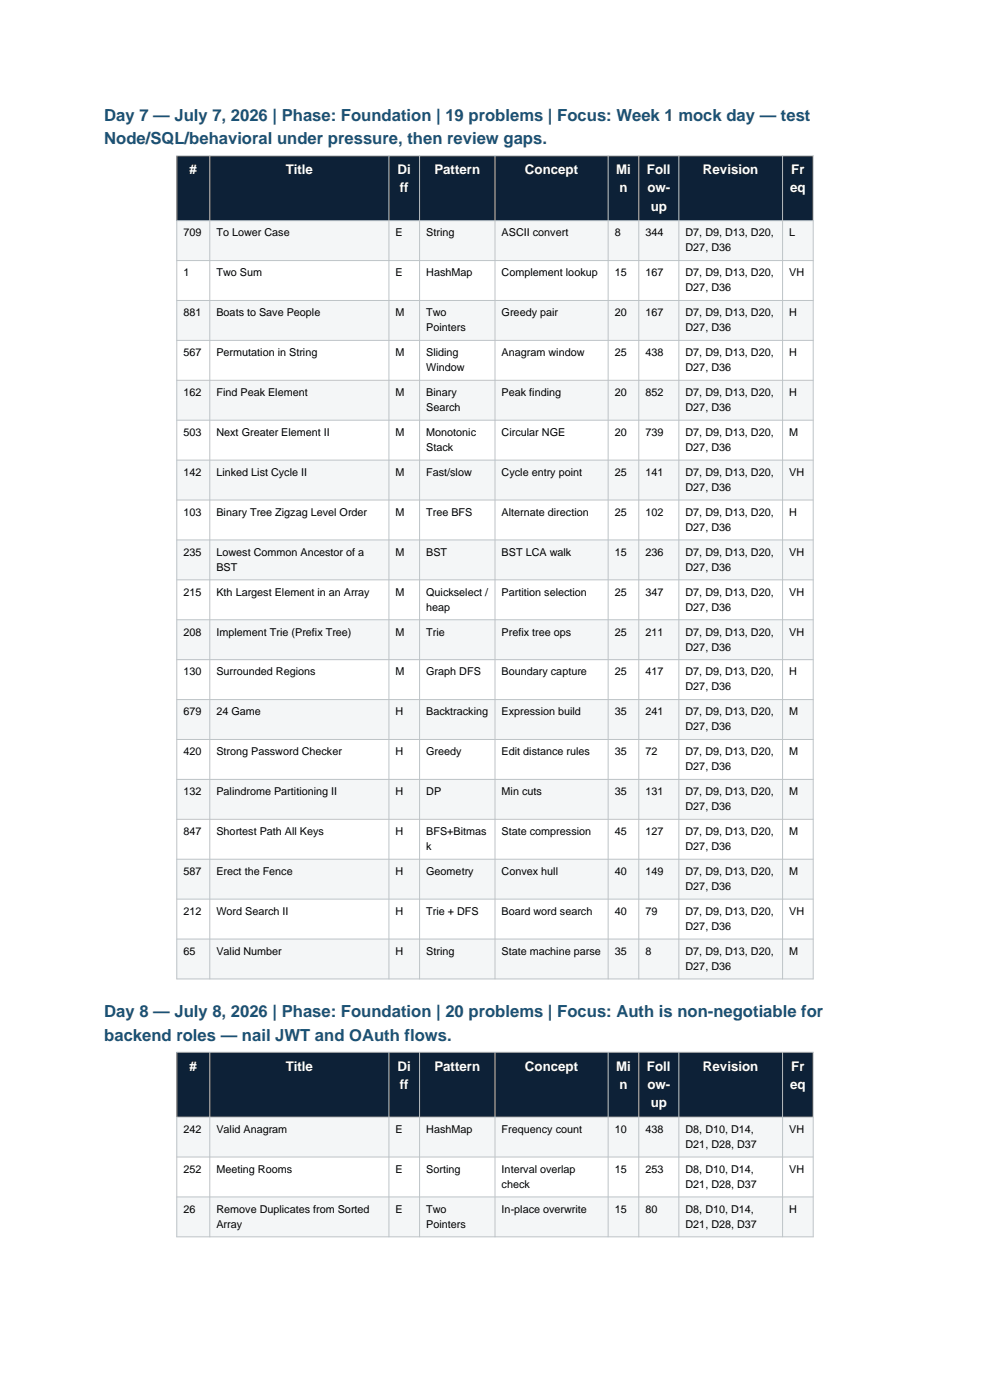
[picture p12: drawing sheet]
<svg xmlns="http://www.w3.org/2000/svg" width="210mm" height="297mm" viewBox="0 0 210 297" stroke-linecap="round" stroke-linejoin="round" font-family="sans-serif">
<defs><g id="words">
<g font-size="3.5" fill="#1a5276">
<text x="22.1" y="25.6">Day 7 — July 7, 2026 | Phase: Foundation | 19 problems | Focus: Week 1 mock day — test</text>
<text x="22.1" y="30.6">Node/SQL/behavioral under pressure, then review gaps.</text>
<text x="22.1" y="215.8">Day 8 — July 8, 2026 | Phase: Foundation | 20 problems | Focus: Auth is non-negotiable for</text>
<text x="22.1" y="220.8">backend roles — nail JWT and OAuth flows.</text>
</g>
<g font-size="2.8" fill="#fff">
<text x="40.2" y="36.9">#</text>
<text x="60.6" y="36.9">Title</text>
<text x="84.3" y="36.9">Di</text>
<text x="84.8" y="40.8">ff</text>
<text x="92.1" y="36.9">Pattern</text>
<text x="111.4" y="36.9">Concept</text>
<text x="130.7" y="36.9">Mi</text>
<text x="131.4" y="40.8">n</text>
<text x="137.2" y="36.9">Foll</text>
<text x="137.3" y="40.8">ow-</text>
<text x="149.1" y="36.9">Revision</text>
<text x="167.6" y="40.8">eq</text>
<text x="167.8" y="36.9">Fr</text>
<text x="138" y="44.7">up</text>
<text x="40.2" y="227.1">#</text>
<text x="60.6" y="227.1">Title</text>
<text x="84.3" y="227.1">Di</text>
<text x="92.1" y="227.1">Pattern</text>
<text x="111.4" y="227.1">Concept</text>
<text x="130.7" y="227.1">Mi</text>
<text x="137.2" y="227.1">Foll</text>
<text x="149.1" y="227.1">Revision</text>
<text x="167.8" y="227.1">Fr</text>
<text x="84.8" y="231">ff</text>
<text x="131.4" y="231">n</text>
<text x="137.3" y="231">ow-</text>
<text x="167.6" y="231">eq</text>
<text x="138" y="234.9">up</text>
</g>
<g font-size="2.3">
<text x="38.9" y="50.2">709</text>
<text x="45.9" y="50.2">To Lower Case</text>
<text x="83.9" y="50.2">E</text>
<text x="90.4" y="50.2">String</text>
<text x="106.4" y="50.2">ASCII convert</text>
<text x="130.4" y="50.2">8</text>
<text x="136.9" y="50.2">344</text>
<text x="145.4" y="50.2">D7, D9, D13, D20,</text>
<text x="145.4" y="53.3">D27, D36</text>
<text x="167.4" y="50.2">L</text>
<text x="38.9" y="58.6">1</text>
<text x="45.9" y="58.6">Two Sum</text>
<text x="83.9" y="58.6">E</text>
<text x="90.4" y="58.6">HashMap</text>
<text x="106.4" y="58.6">Complement lookup</text>
<text x="130.4" y="58.6">15</text>
<text x="136.9" y="58.6">167</text>
<text x="145.4" y="58.6">D7, D9, D13, D20,</text>
<text x="167.4" y="58.6">VH</text>
<text x="145.4" y="61.8">D27, D36</text>
<text x="38.9" y="67.1">881</text>
<text x="45.9" y="67.1">Boats to Save People</text>
<text x="83.9" y="67.1">M</text>
<text x="90.4" y="67.1">Two</text>
<text x="90.4" y="70.3">Pointers</text>
<text x="106.4" y="67.1">Greedy pair</text>
<text x="130.4" y="67.1">20</text>
<text x="136.9" y="67.1">167</text>
<text x="145.4" y="67.1">D7, D9, D13, D20,</text>
<text x="145.4" y="70.3">D27, D36</text>
<text x="167.4" y="67.1">H</text>
<text x="38.9" y="75.6">567</text>
<text x="45.9" y="75.6">Permutation in String</text>
<text x="83.9" y="75.6">M</text>
<text x="90.4" y="75.6">Sliding</text>
<text x="106.4" y="75.6">Anagram window</text>
<text x="130.4" y="75.6">25</text>
<text x="136.9" y="75.6">438</text>
<text x="145.4" y="75.6">D7, D9, D13, D20,</text>
<text x="167.4" y="75.6">H</text>
<text x="90.4" y="78.7">Window</text>
<text x="145.4" y="78.7">D27, D36</text>
<text x="38.9" y="84">162</text>
<text x="45.9" y="84">Find Peak Element</text>
<text x="83.9" y="84">M</text>
<text x="90.4" y="84">Binary</text>
<text x="90.4" y="87.2">Search</text>
<text x="106.4" y="84">Peak finding</text>
<text x="130.4" y="84">20</text>
<text x="136.9" y="84">852</text>
<text x="145.4" y="84">D7, D9, D13, D20,</text>
<text x="145.4" y="87.2">D27, D36</text>
<text x="167.4" y="84">H</text>
<text x="38.9" y="92.5">503</text>
<text x="45.9" y="92.5">Next Greater Element II</text>
<text x="83.9" y="92.5">M</text>
<text x="90.4" y="92.5">Monotonic</text>
<text x="90.4" y="95.7">Stack</text>
<text x="106.4" y="92.5">Circular NGE</text>
<text x="130.4" y="92.5">20</text>
<text x="136.9" y="92.5">739</text>
<text x="145.4" y="92.5">D7, D9, D13, D20,</text>
<text x="145.4" y="95.7">D27, D36</text>
<text x="167.4" y="92.5">M</text>
<text x="38.9" y="101">142</text>
<text x="45.9" y="101">Linked List Cycle II</text>
<text x="83.9" y="101">M</text>
<text x="90.4" y="101">Fast/slow</text>
<text x="106.4" y="101">Cycle entry point</text>
<text x="130.4" y="101">25</text>
<text x="136.9" y="101">141</text>
<text x="145.4" y="101">D7, D9, D13, D20,</text>
<text x="167.4" y="101">VH</text>
<text x="145.4" y="104.1">D27, D36</text>
<text x="38.9" y="109.4">103</text>
<text x="45.9" y="109.4">Binary Tree Zigzag Level Order</text>
<text x="83.9" y="109.4">M</text>
<text x="90.4" y="109.4">Tree BFS</text>
<text x="106.4" y="109.4">Alternate direction</text>
<text x="130.4" y="109.4">25</text>
<text x="136.9" y="109.4">102</text>
<text x="145.4" y="109.4">D7, D9, D13, D20,</text>
<text x="145.4" y="112.6">D27, D36</text>
<text x="167.4" y="109.4">H</text>
<text x="38.9" y="117.9">235</text>
<text x="45.9" y="117.9">Lowest Common Ancestor of a</text>
<text x="83.9" y="117.9">M</text>
<text x="90.4" y="117.9">BST</text>
<text x="106.4" y="117.9">BST LCA walk</text>
<text x="130.4" y="117.9">15</text>
<text x="136.9" y="117.9">236</text>
<text x="145.4" y="117.9">D7, D9, D13, D20,</text>
<text x="167.4" y="117.9">VH</text>
<text x="45.9" y="121.1">BST</text>
<text x="145.4" y="121.1">D27, D36</text>
<text x="38.9" y="126.4">215</text>
<text x="45.9" y="126.4">Kth Largest Element in an Array</text>
<text x="83.9" y="126.4">M</text>
<text x="90.4" y="126.4">Quickselect /</text>
<text x="90.4" y="129.5">heap</text>
<text x="106.4" y="126.4">Partition selection</text>
<text x="130.4" y="126.4">25</text>
<text x="136.9" y="126.4">347</text>
<text x="145.4" y="126.4">D7, D9, D13, D20,</text>
<text x="145.4" y="129.5">D27, D36</text>
<text x="167.4" y="126.4">VH</text>
<text x="38.9" y="134.8">208</text>
<text x="45.9" y="134.8">Implement Trie (Prefix Tree)</text>
<text x="83.9" y="134.8">M</text>
<text x="90.4" y="134.8">Trie</text>
<text x="106.4" y="134.8">Prefix tree ops</text>
<text x="130.4" y="134.8">25</text>
<text x="136.9" y="134.8">211</text>
<text x="145.4" y="134.8">D7, D9, D13, D20,</text>
<text x="167.4" y="134.8">VH</text>
<text x="38.9" y="143.3">130</text>
<text x="45.9" y="143.3">Surrounded Regions</text>
<text x="83.9" y="143.3">M</text>
<text x="90.4" y="143.3">Graph DFS</text>
<text x="106.4" y="143.3">Boundary capture</text>
<text x="130.4" y="143.3">25</text>
<text x="136.9" y="143.3">417</text>
<text x="145.4" y="138">D27, D36</text>
<text x="145.4" y="143.3">D7, D9, D13, D20,</text>
<text x="167.4" y="143.3">H</text>
<text x="145.4" y="146.5">D27, D36</text>
<text x="38.9" y="151.8">679</text>
<text x="45.9" y="151.8">24 Game</text>
<text x="83.9" y="151.8">H</text>
<text x="90.4" y="151.8">Backtracking</text>
<text x="106.4" y="151.8">Expression build</text>
<text x="130.4" y="151.8">35</text>
<text x="136.9" y="151.8">241</text>
<text x="145.4" y="151.8">D7, D9, D13, D20,</text>
<text x="145.4" y="154.9">D27, D36</text>
<text x="167.4" y="151.8">M</text>
<text x="38.9" y="160.2">420</text>
<text x="45.9" y="160.2">Strong Password Checker</text>
<text x="83.9" y="160.2">H</text>
<text x="90.4" y="160.2">Greedy</text>
<text x="106.4" y="160.2">Edit distance rules</text>
<text x="130.4" y="160.2">35</text>
<text x="136.9" y="160.2">72</text>
<text x="145.4" y="160.2">D7, D9, D13, D20,</text>
<text x="167.4" y="160.2">M</text>
<text x="145.4" y="163.4">D27, D36</text>
<text x="38.9" y="168.7">132</text>
<text x="45.9" y="168.7">Palindrome Partitioning II</text>
<text x="83.9" y="168.7">H</text>
<text x="90.4" y="168.7">DP</text>
<text x="106.4" y="168.7">Min cuts</text>
<text x="130.4" y="168.7">35</text>
<text x="136.9" y="168.7">131</text>
<text x="145.4" y="168.7">D7, D9, D13, D20,</text>
<text x="145.4" y="171.9">D27, D36</text>
<text x="167.4" y="168.7">M</text>
<text x="38.9" y="177.2">847</text>
<text x="45.9" y="177.2">Shortest Path All Keys</text>
<text x="83.9" y="177.2">H</text>
<text x="90.4" y="177.2">BFS+Bitmas</text>
<text x="106.4" y="177.2">State compression</text>
<text x="130.4" y="177.2">45</text>
<text x="136.9" y="177.2">127</text>
<text x="145.4" y="177.2">D7, D9, D13, D20,</text>
<text x="167.4" y="177.2">M</text>
<text x="38.9" y="185.6">587</text>
<text x="45.9" y="185.6">Erect the Fence</text>
<text x="83.9" y="185.6">H</text>
<text x="90.4" y="180.3">k</text>
<text x="90.4" y="185.6">Geometry</text>
<text x="106.4" y="185.6">Convex hull</text>
<text x="130.4" y="185.6">40</text>
<text x="136.9" y="185.6">149</text>
<text x="145.4" y="180.3">D27, D36</text>
<text x="145.4" y="185.6">D7, D9, D13, D20,</text>
<text x="167.4" y="185.6">M</text>
<text x="145.4" y="188.8">D27, D36</text>
<text x="38.9" y="194.1">212</text>
<text x="45.9" y="194.1">Word Search II</text>
<text x="83.9" y="194.1">H</text>
<text x="90.4" y="194.1">Trie + DFS</text>
<text x="106.4" y="194.1">Board word search</text>
<text x="130.4" y="194.1">40</text>
<text x="136.9" y="194.1">79</text>
<text x="145.4" y="194.1">D7, D9, D13, D20,</text>
<text x="145.4" y="197.3">D27, D36</text>
<text x="167.4" y="194.1">VH</text>
<text x="38.9" y="202.6">65</text>
<text x="45.9" y="202.6">Valid Number</text>
<text x="83.9" y="202.6">H</text>
<text x="90.4" y="202.6">String</text>
<text x="106.4" y="202.6">State machine parse</text>
<text x="130.4" y="202.6">35</text>
<text x="136.9" y="202.6">8</text>
<text x="145.4" y="202.6">D7, D9, D13, D20,</text>
<text x="167.4" y="202.6">M</text>
<text x="145.4" y="205.7">D27, D36</text>
<text x="38.9" y="240.3">242</text>
<text x="45.9" y="240.3">Valid Anagram</text>
<text x="83.9" y="240.3">E</text>
<text x="90.4" y="240.3">HashMap</text>
<text x="106.4" y="240.3">Frequency count</text>
<text x="130.4" y="240.3">10</text>
<text x="136.9" y="240.3">438</text>
<text x="145.4" y="240.3">D8, D10, D14,</text>
<text x="145.4" y="243.5">D21, D28, D37</text>
<text x="167.4" y="240.3">VH</text>
<text x="38.9" y="248.8">252</text>
<text x="45.9" y="248.8">Meeting Rooms</text>
<text x="83.9" y="248.8">E</text>
<text x="90.4" y="248.8">Sorting</text>
<text x="106.4" y="248.8">Interval overlap</text>
<text x="106.4" y="252">check</text>
<text x="130.4" y="248.8">15</text>
<text x="136.9" y="248.8">253</text>
<text x="145.4" y="248.8">D8, D10, D14,</text>
<text x="145.4" y="252">D21, D28, D37</text>
<text x="167.4" y="248.8">VH</text>
<text x="38.9" y="257.3">26</text>
<text x="45.9" y="257.3">Remove Duplicates from Sorted</text>
<text x="83.9" y="257.3">E</text>
<text x="90.4" y="257.3">Two</text>
<text x="106.4" y="257.3">In-place overwrite</text>
<text x="130.4" y="257.3">15</text>
<text x="136.9" y="257.3">80</text>
<text x="145.4" y="257.3">D8, D10, D14,</text>
<text x="167.4" y="257.3">H</text>
<text x="45.9" y="260.4">Array</text>
<text x="90.4" y="260.4">Pointers</text>
<text x="145.4" y="260.4">D21, D28, D37</text>
</g>
</g></defs>
<path d="M37.5 33.1h135v13.7h-135z" fill-rule="evenodd" fill="#0d2137"/>
<path d="M37.5 46.8h135v8.5h-135z" fill-rule="evenodd" fill="#f4f6f7"/>
<path d="M37.5 55.3h135v8.4h-135z" fill-rule="evenodd" fill="#fff"/>
<path d="M37.5 63.7h135v8.5h-135z" fill-rule="evenodd" fill="#f4f6f7"/>
<path d="M37.5 72.2h135v8.5h-135z" fill-rule="evenodd" fill="#fff"/>
<path d="M37.5 80.7h135v8.4h-135z" fill-rule="evenodd" fill="#f4f6f7"/>
<path d="M37.5 89.1h135v8.5h-135z" fill-rule="evenodd" fill="#fff"/>
<path d="M37.5 97.6h135v8.5h-135z" fill-rule="evenodd" fill="#f4f6f7"/>
<path d="M37.5 106.1h135v8.4h-135z" fill-rule="evenodd" fill="#fff"/>
<path d="M37.5 114.5h135v8.5h-135z" fill-rule="evenodd" fill="#f4f6f7"/>
<path d="M37.5 123h135v8.5h-135z" fill-rule="evenodd" fill="#fff"/>
<path d="M37.5 131.5h135v8.4h-135z" fill-rule="evenodd" fill="#f4f6f7"/>
<path d="M37.5 139.9h135v8.5h-135z" fill-rule="evenodd" fill="#fff"/>
<path d="M37.5 148.4h135v8.5h-135z" fill-rule="evenodd" fill="#f4f6f7"/>
<path d="M37.5 156.9h135v8.4h-135z" fill-rule="evenodd" fill="#fff"/>
<path d="M37.5 165.3h135v8.5h-135z" fill-rule="evenodd" fill="#f4f6f7"/>
<path d="M37.5 173.8h135v8.5h-135z" fill-rule="evenodd" fill="#fff"/>
<path d="M37.5 182.3h135v8.4h-135z" fill-rule="evenodd" fill="#f4f6f7"/>
<path d="M37.5 190.7h135v8.5h-135z" fill-rule="evenodd" fill="#fff"/>
<path d="M37.5 199.2h135v8.5h-135z" fill-rule="evenodd" fill="#f4f6f7"/>
<g fill="none" stroke="#bdc3c7" stroke-width=".21">
<path d="M37.5 33.1h135v174.6h-135zM44.5 33.1v174.6M82.5 33.1v174.6M89 33.1v174.6M105 33.1v174.6M129 33.1v174.6M135.5 33.1v174.6M144 33.1v174.6M166 33.1v174.6M37.5 46.8h135M37.5 55.3h135M37.5 63.7h135"/>
<path d="M37.5 72.2h135M37.5 80.7h135M37.5 89.1h135M37.5 97.6h135M37.5 106.1h135M37.5 114.5h135M37.5 123h135M37.5 131.5h135M37.5 139.9h135M37.5 148.4h135M37.5 156.9h135M37.5 165.3h135"/>
<path d="M37.5 173.8h135M37.5 182.3h135M37.5 190.7h135M37.5 199.2h135"/>
</g>
<path d="M37.5 223.2h135v13.8h-135z" fill-rule="evenodd" fill="#0d2137"/>
<path d="M37.5 237h135v8.5h-135z" fill-rule="evenodd" fill="#f4f6f7"/>
<path d="M37.5 245.5h135v8.4h-135z" fill-rule="evenodd" fill="#fff"/>
<path d="M37.5 253.9h135v8.5h-135z" fill-rule="evenodd" fill="#f4f6f7"/>
<path d="M37.5 223.2h135v39.2h-135zM37.5 237h135M44.5 223.2v39.2M82.5 223.2v39.2M89 223.2v39.2M105 223.2v39.2M129 223.2v39.2M135.5 223.2v39.2M144 223.2v39.2M166 223.2v39.2M37.5 245.5h135M37.5 253.9h135" fill="none" stroke="#bdc3c7" stroke-width=".21"/>
<use href="#words"/>
</svg>
